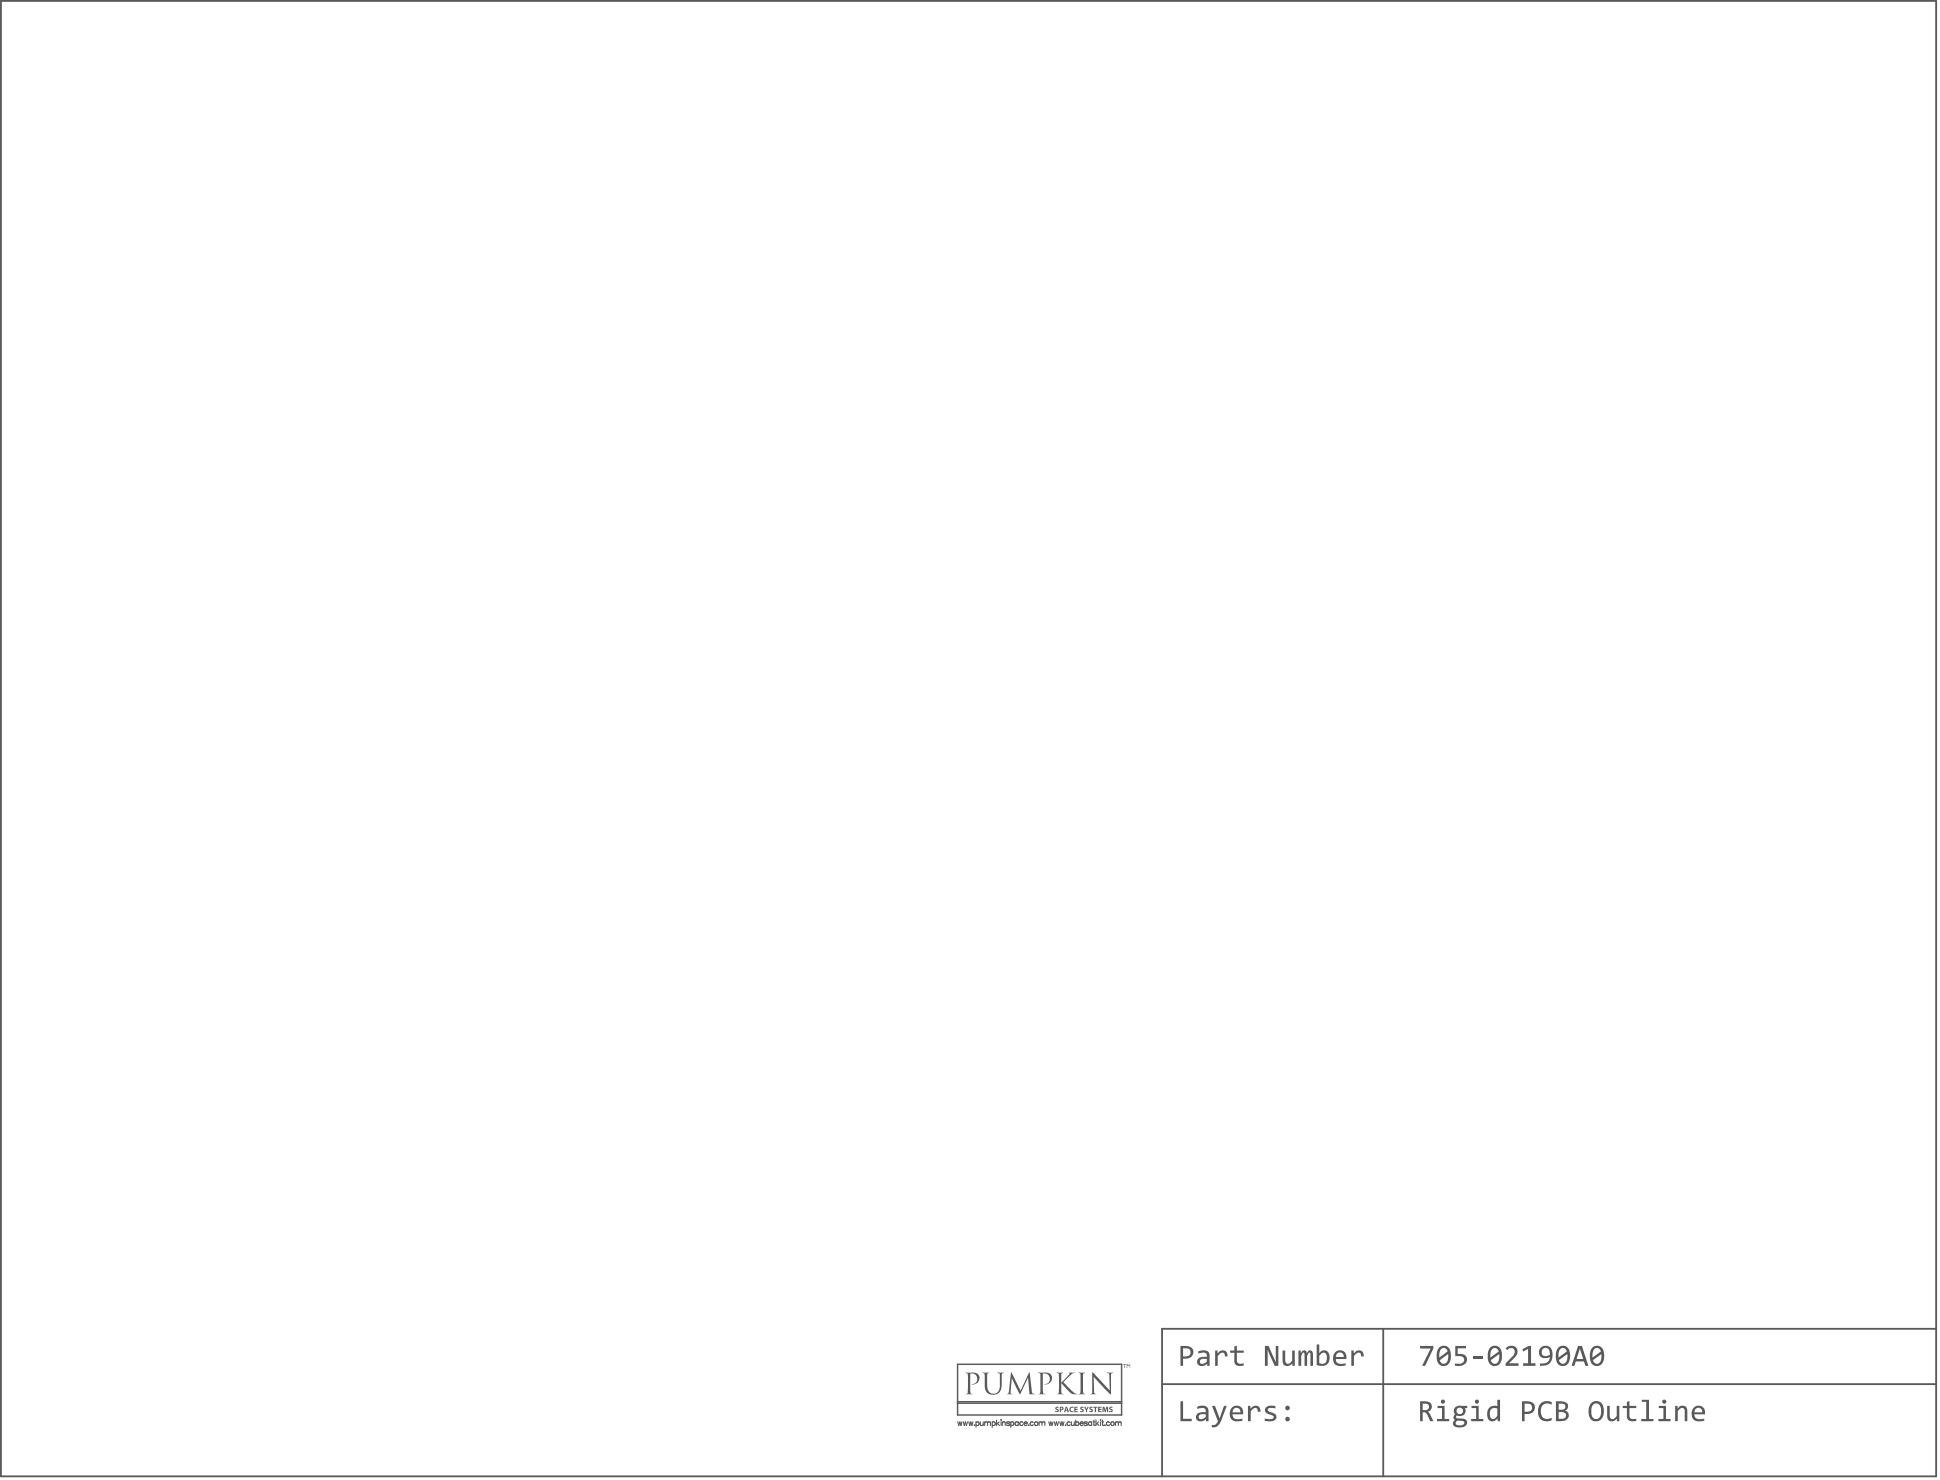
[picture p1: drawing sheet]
<svg xmlns="http://www.w3.org/2000/svg" width="889mm" height="678mm" viewBox="0 0 889 678" stroke-linecap="round" stroke-linejoin="round" font-family="sans-serif">
<g fill="#5a5a5a">
<path d="M706 643l2-1 3 1v1h-3l-2 2 1 2v2h2h2v1h-3l-2-1-1-2v-2z"/>
<path d="M737 644h1v5a1.6 1.6 0 0 0 2 1 1.6 1.6 0 0 0 1-1v-5h1v7h-1v-1l-2 2a2.1 2.1 0 0 1-2-3z"/>
<path d="M744 644h2v-1l1-1v2h3v1h-3v4a2 2 0 0 0 3 1v1l-2 1a2.2 2.2 0 0 1-2-3v-4h-2z"/>
<path d="M753 642h3v8h2v1h-6v-1h3v-7h-2z"/>
<path d="M768 644h1v2l2-2a2.1 2.1 0 0 1 3 3v4h-2v-4l-1-2-2 2v4h-1z"/>
<path d="M652 643v3h2l1-1a1.5 1.5 0 0 0-2-2zM651 642h3l2 2v2l-2 1 3 4h-1l-2-3-1-1h-1v4h-1z"/>
<path d="M661 642a1 1 0 0 1 1 0 1 1 0 0 1-1 0zM659 644h3v6h2v1h-5v-1h2v-5h-2z"/>
<path d="M668 647a1.5 1.5 0 0 0 3 0 1.5 1.5 0 0 0-3 0zM667 645l2-1h4v1h-2l1 2-1 2h-4l1 1 4 1v2l-1 1h-3l-2-1v-1l1-1-1-1 1-2-1-2zM668 651l-1 1a1.6 1.6 0 0 0 1 1 1.6 1.6 0 0 0 2 0h1a1 1 0 0 0 0-1 1 1 0 0 0-1-1z"/>
<path d="M676 642a1 1 0 0 1 2 0 1 1 0 0 1-2 0zM675 644h3v6h2v1h-6v-1h3v-5h-2z"/>
<path d="M686 642h2v9h-1l-1-1-1 1h-2l-1-1v-4l2-1h2zM684 646l-1 2a1.8 1.8 0 0 0 1 2 1.8 1.8 0 0 0 2-1v-3z"/>
<path d="M699 643v4h1a1.9 1.9 0 0 0 2-2 1.9 1.9 0 0 0-2-2zM698 642l4 1h1l1 2-1 2-4 1v3h-1z"/>
<path d="M715 643v3h2v-2zM715 647v3h1a1.6 1.6 0 0 0 2-1 1.6 1.6 0 0 0-2-2zM713 642h3a2.3 2.3 0 0 1 3 2 2.3 2.3 0 0 1-2 3l2 1v2l-2 1h-4z"/>
<path d="M731 644l-1 2v3l1 1h1l2-1v-4l-1-2zM729 643l3-1 3 2v4l-1 2-1 1h-3l-1-1-1-4z"/>
<path d="M762 643a1 1 0 0 1 2 0 1 1 0 0 1-2 0zM760 644h4v6h2v1h-6v-1h3v-5h-3z"/>
<path d="M777 646v1h3v-1l-1-1zM777 645l1-1 2 1 1 1 1 1v1h-5a3 3 0 0 0 4 2v1l-1 1-4-1-1-3z"/>
</g>
<path d="M439 625h75v24h-75zM439 643h75" fill="none" stroke="#5a5a5a" stroke-width=".67"/>
<path d="M0 0h888v677h-888zM634 609v68M888 609h-355v68M533 634h355" fill="none" stroke="#5a5a5a" stroke-width=".84"/>
<g fill="#5a5a5a">
<path d="M515 625h1v2l-1-2z"/>
<path d="M516 625l1 1 1-1v2v-1h-1l-1 1z"/>
</g>
<g fill="none" stroke="#5a5a5a" stroke-width=".51">
<path d="M481 652v1l1-1v1l1-1M483 652l1 1v-1l1 1v-1M486 652v1l1-1v1l1-1M488 653h.1M491 652a1 1 0 0 0-2 0 .8 .8 0 0 0 0 1 1 1 0 0 0 2 0M491 652v1h1M492 652v1M493 652a.8 .8 0 0 1 1 0 .8 .8 0 0 1 0 1 .8 .8 0 0 1-1 0M493 651v2M495 652l1 1h1M495 652h1h1zM497 653h1"/>
<path d="M498 652h-1l1 1M498 653h.1M500 652a.8 .8 0 0 0-1 0 .8 .8 0 0 0 0 1 .8 .8 0 0 0 1 0M500 652v1M501 652h1M501 651v2h1M502 651v2M503 652l1 1M504 652l-2 1M505 651h.1M505 652v1M505 652h1"/>
<path d="M505 651v2h1M507 653h.1M509 652a1 1 0 0 0-2 0 .8 .8 0 0 0 0 1 1 1 0 0 0 2 0M511 652h1h1M511 652v1M513 652h1v1M513 652v1"/>
<circle cx="510" cy="653" r=".8"/>
</g>
<g fill="#5a5a5a">
<path d="M484 645h1h-1l1 1v1h-1h1l-1-1z"/>
<path d="M491 645h1l-1 1v1h1h-2z"/>
<path d="M493 645h1h-1v1h1l-1 1h1h-1z"/>
<path d="M495 645h2h-1l1 1-1 1h-1h1l-1-1z"/>
<path d="M497 645h1v1l1-1-1 2z"/>
<path d="M500 645h1h-1l1 1v1h-2h1l-1-1z"/>
<path d="M501 645h2h-1v2v-2z"/>
<path d="M503 645h2h-1v1h1l-1 1h1h-2z"/>
<path d="M506 645l1 2v-2h1v2l-1-2v2l-1-2v2h-1z"/>
<path d="M509 645h1h-1l1 1v1h-2h2l-2-1z"/>
<path d="M486 645v1h1v-1zM486 645h1h1l-1 1h-1v1z"/>
<path d="M489 645v1zM489 645l1 2h-1h-1z"/>
</g>
<g fill="none" stroke="#5a5a5a" stroke-width=".51">
<path d="M439 652l1 1v-1l1 1v-1M442 652v1l1-1v1l1-1M444 652l1 1v-1l1 1v-1M447 653h.1M447 652v2M447 652a1 1 0 0 1 2 0 .8 .8 0 0 1 0 1 1 1 0 0 1-2 0M449 652l1 1h1M451 652v1M451 652h1h1M453 652h1v1M453 652v1M455 652a.8 .8 0 0 1 1 0 .8 .8 0 0 1 0 1 .8 .8 0 0 1-1 0"/>
<path d="M455 652v2M457 651v2M457 652l1 1M458 652l-1 1M459 651h.1M459 652v1M460 652h1v1M460 652v1M461 653h2M463 652h-2l2 1M463 653h.1M463 652a1 1 0 0 1 2 0 .8 .8 0 0 1 0 1 1 1 0 0 1-2 0"/>
<path d="M463 652v2M467 652a.8 .8 0 0 0-1 0 .8 .8 0 0 0 0 1 .8 .8 0 0 0 1 0M467 652v1M469 652a.8 .8 0 0 0-1 0 .8 .8 0 0 0 0 1 .8 .8 0 0 0 1 0M469 652l1 1h1M470 652h1h-2zM472 653h.1M474 652a.8 .8 0 0 0-1 0 .8 .8 0 0 0 0 1 .8 .8 0 0 0 1 0M476 652h1h1M476 652v1M478 652h1v1M478 652v1"/>
<circle cx="475" cy="653" r=".8"/>
</g>
<g fill="#5a5a5a">
<path d="M541 642h1v8h4v1h-5z"/>
<path d="M556 644h1l2 6 2-6h1l-3 9-1 1h-2v-1h1l1-2z"/>
<path d="M572 644h1v2l2-2 2 1 1 2h-1a1.5 1.5 0 0 0-2-2 1.5 1.5 0 0 0-1 2l-1 4h-1z"/>
<path d="M580 645l2-1 3 1v1l-3-1-1 1v1l3 1 1 1v1l-1 1h-4v-1l2 1a1.4 1.4 0 0 0 2-2 1.1 1.1 0 0 0-2-1l-2-1z"/>
<path d="M557 619h1v1l2-1h1l1 1 1 1v1h-1l-1-2-2 1-1 1v4h-1z"/>
<path d="M564 619h2v-2h1v2h3v1h-3v4a2.1 2.1 0 0 0 3 1v1h-2a2.2 2.2 0 0 1-2-2v-4h-2z"/>
<path d="M580 617h2l3 7v-7h1v9h-2l-3-7v7h-1z"/>
<path d="M588 619h1v5a1.6 1.6 0 0 0 2 1 1.6 1.6 0 0 0 1-1v-5h2v7h-2v-1l-2 1a2.1 2.1 0 0 1-2-2z"/>
<path d="M595 619h1v1l2-1a1.3 1.3 0 0 1 1 1l1-1a1.4 1.4 0 0 1 2 0 1.4 1.4 0 0 1 0 2v5h-1l-1-6-1 2v4h-1v-6l-1 2v4h-2z"/>
<path d="M619 619h2v1l1-1h1l2 1v1v1h-1v-2h-1l-2 1v1v4h-2z"/>
<path d="M651 617h6v1l-4 8h-1l4-8h-5z"/>
<path d="M667 617h5v1h-4v3h3l2 2-1 2-1 1h-4v-1h3l1-1a1.8 1.8 0 0 0 0-2 1.8 1.8 0 0 0-2 0h-2z"/>
<path d="M675 622h5v1h-5z"/>
<path d="M691 618l3-1 1 1 1 3-4 4h4v1h-6v-1l4-5v-1l-1-1h-1l-1 1-1-1z"/>
<path d="M698 618l4-1v8h2v1h-6v-1h3v-7l-3 1z"/>
<path d="M443 629h4l2 1v2v1l-2 1-2 1 1-1a2.5 2.5 0 0 0 2-1 2.5 2.5 0 0 0-1-3h-2v8l1 1h-3l1-1v-7v-1z"/>
<path d="M450 629h3v1v7l1 1 1 1 2-1 1-2v-6l-1-1h3l-1 1v6l-1 3h-3l-3-1-1-2v-6z"/>
<path d="M464 629l4 8 4-8 1 9 2 1h-3l-1-7-3 7-4-7-1 7h1h-3l1-1z"/>
<path d="M476 629h5l1 1v3l-2 1-1 1v-1a2.4 2.4 0 0 0 2-3 2.4 2.4 0 0 0-3-1v8v1h1h-3l1-1v-8z"/>
<path d="M484 629h3v1v4l3-4v-1h3l-2 1-3 3a2 2 0 0 0 1 3l3 2 2 1h-3l-4-5v4l1 1h-4l1-1v-7v-1z"/>
<path d="M494 629h3l-1 1v8l1 1h1h-4l1-1v-8z"/>
<path d="M501 629l8 8-1-7-1-1h3l-1 1v9l-8-8 1 7 1 1h-3l1-1z"/>
<path d="M550 649v1v1l3-2v-1zM549 645l3-1 2 1v2v4h-1h-2h-2l-1-1 1-2 1-1h3a1.8 1.8 0 0 0-3-2l-1 1z"/>
<path d="M566 646l-1 1h4l-1-1-1-1zM565 645l1-1 2 1h1l1 2v1h-5a3 3 0 0 0 5 2l-1 1-1 1-4-1v-3z"/>
<path d="M589 645a1.1 1.1 0 0 1 2 0 1.1 1.1 0 0 1-2 0zM589 650a1.1 1.1 0 0 1 2 0 1.1 1.1 0 0 1-2 0z"/>
<path d="M542 618v4h2a1.9 1.9 0 0 0 2-2 1.9 1.9 0 0 0-2-2zM541 617h4l2 2-1 3-4 1v3h-1z"/>
<path d="M550 623v1l1 1 2-1v-1zM549 619h4l1 1 1 1v5h-2v-1l-1 1h-2l-1-1v-2l2-1h2v-1a1.7 1.7 0 0 0-3-1h-1z"/>
<path d="M606 620l-1 2v3h2l1-1v-3l-1-1zM604 616h1v4l1-1h2l1 2v3l-2 2h-3z"/>
<path d="M613 620l-1 2h4v-2zM612 619h2h2l1 1v2v1h-5a2.9 2.9 0 0 0 5 2v1h-2h-2l-1-1-1-3z"/>
<path d="M661 618l-1 2v2l4-3-1-1zM660 623l1 2h2l1-1v-3zM660 618l2-1 3 2v4l-2 3h-3l-1-2v-4z"/>
<path d="M684 618l-1 4 4-3-1-1zM683 623l2 2h1l1-2v-2zM684 617h3l1 2v5v1l-2 1h-2l-2-2v-4z"/>
<path d="M707 618v3l1 1 1-1a1.8 1.8 0 0 0 2-1 1.8 1.8 0 0 0-1-2zM706 618l2-1h1l2 1 1 1-1 4-1 2-1 1h-3v-1l3-1 1-2-2 1-2-1v-3z"/>
<path d="M715 618l-1 4 4-3-1-1zM715 623l1 2h1l1-1 1-3zM715 617h2l2 2 1 4-1 2-1 1h-3l-1-2-1-4z"/>
<path d="M724 618l-1 5h3zM723 617h2l3 9h-1l-1-2h-4v2h-2z"/>
<path d="M731 618l-1 4 4-3-2-1zM730 623l1 2h2l1-2v-2zM730 617h3l2 3v4l-1 1-1 1h-2l-2-2v-4z"/>
</g>
</svg>
